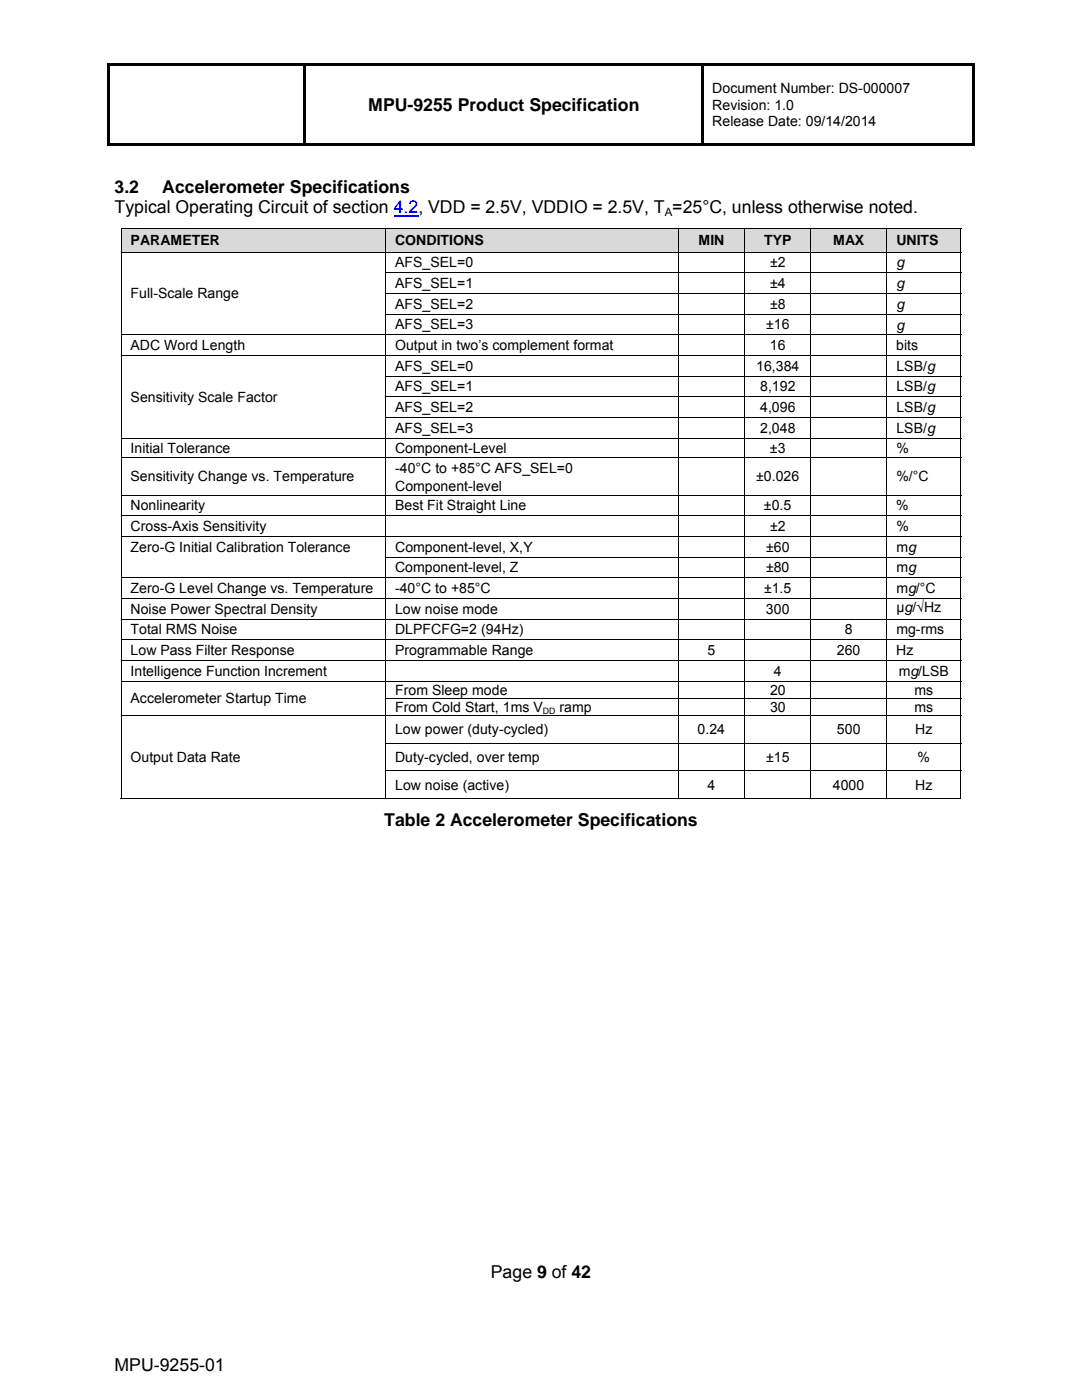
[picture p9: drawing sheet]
<svg xmlns="http://www.w3.org/2000/svg" width="216mm" height="279mm" viewBox="0 0 216 279" stroke-linecap="round" stroke-linejoin="round" font-family="sans-serif">
<defs><g id="words">
<g font-size="3.5">
<text x="73.5" y="22.2">MPU-9255 Product Specification</text>
<text x="22.9" y="38.6">3.2</text>
<text x="32.4" y="38.6">Accelerometer Specifications</text>
<text x="22.9" y="42.6">Typical Operating Circuit of section 4.2, VDD = 2.5V, VDDIO = 2.5V, T =25°C, unless otherwise noted.</text>
<text x="76.7" y="164.9">Table 2 Accelerometer Specifications</text>
<text x="97.9" y="255.1">Page 9 of 42</text>
<text x="22.9" y="273.7">MPU-9255-01</text>
</g>
<g font-size="2.8">
<text x="142.1" y="18.6">Document Number: DS-000007</text>
<text x="142.1" y="21.9">Revision: 1.0</text>
<text x="142.1" y="25.1">Release Date: 09/14/2014</text>
<text x="26.1" y="48.9">PARAMETER</text>
<text x="78.8" y="48.9">CONDITIONS</text>
<text x="78.8" y="53.4">AFS_SEL=0</text>
<text x="139.4" y="48.9">MIN</text>
<text x="152.5" y="48.9">TYP</text>
<text x="153.6" y="53.4">±2</text>
<text x="166.2" y="48.9">MAX</text>
<text x="178.9" y="48.9">UNITS</text>
<text x="178.9" y="53.4">g</text>
<text x="26.1" y="59.6">Full-Scale Range</text>
<text x="78.8" y="57.5">AFS_SEL=1</text>
<text x="153.6" y="57.5">±4</text>
<text x="178.9" y="57.5">g</text>
<text x="78.8" y="61.6">AFS_SEL=2</text>
<text x="78.8" y="65.7">AFS_SEL=3</text>
<text x="152.9" y="65.7">±16</text>
<text x="153.6" y="61.6">±8</text>
<text x="178.9" y="61.6">g</text>
<text x="178.9" y="65.8">g</text>
<text x="26.1" y="69.9">ADC Word Length</text>
<text x="78.8" y="69.9">Output in two’s complement format</text>
<text x="153.6" y="69.9">16</text>
<text x="178.8" y="69.9">bits</text>
<text x="78.8" y="74">AFS_SEL=0</text>
<text x="150.9" y="74">16,384</text>
<text x="178.9" y="74">LSB/g</text>
<text x="26.1" y="80.2">Sensitivity Scale Factor</text>
<text x="78.8" y="78.1">AFS_SEL=1</text>
<text x="78.8" y="82.3">AFS_SEL=2</text>
<text x="151.7" y="78.1">8,192</text>
<text x="151.7" y="82.3">4,096</text>
<text x="178.9" y="78.1">LSB/g</text>
<text x="178.9" y="82.3">LSB/g</text>
<text x="78.8" y="86.4">AFS_SEL=3</text>
<text x="151.7" y="86.4">2,048</text>
<text x="178.9" y="86.4">LSB/g</text>
<text x="26.1" y="90.3">Initial Tolerance</text>
<text x="26.1" y="96">Sensitivity Change vs. Temperature</text>
<text x="78.8" y="90.3">Component-Level</text>
<text x="78.8" y="94.3">-40°C to +85°C AFS_SEL=0</text>
<text x="153.6" y="90.3">±3</text>
<text x="178.9" y="90.3">%</text>
<text x="26.1" y="101.8">Nonlinearity</text>
<text x="78.8" y="101.8">Best Fit Straight Line</text>
<text x="78.8" y="97.9">Component-level</text>
<text x="150.9" y="96">±0.026</text>
<text x="152.4" y="101.8">±0.5</text>
<text x="178.8" y="101.8">%</text>
<text x="178.9" y="96">%/°C</text>
<text x="26.1" y="106">Cross-Axis Sensitivity</text>
<text x="153.7" y="106">±2</text>
<text x="178.9" y="106">%</text>
<text x="26.1" y="110.1">Zero-G Initial Calibration Tolerance</text>
<text x="78.8" y="110.1">Component-level, X,Y</text>
<text x="152.9" y="110.1">±60</text>
<text x="178.9" y="110.1">mg</text>
<text x="26.1" y="118.3">Zero-G Level Change vs. Temperature</text>
<text x="78.8" y="118.3">-40°C to +85°C</text>
<text x="78.8" y="114.2">Component-level, Z</text>
<text x="152.5" y="118.3">±1.5</text>
<text x="152.9" y="114.2">±80</text>
<text x="178.9" y="118.3">mg/°C</text>
<text x="178.9" y="114.2">mg</text>
<text x="26.1" y="122.5">Noise Power Spectral Density</text>
<text x="78.8" y="122.5">Low noise mode</text>
<text x="152.8" y="122.5">300</text>
<text x="178.9" y="122.1">µg/√Hz</text>
<text x="26.1" y="126.6">Total RMS Noise</text>
<text x="26.1" y="130.7">Low Pass Filter Response</text>
<text x="78.8" y="130.7">Programmable Range</text>
<text x="78.8" y="126.6">DLPFCFG=2 (94Hz)</text>
<text x="141.2" y="130.7">5</text>
<text x="167" y="130.7">260</text>
<text x="168.6" y="126.6">8</text>
<text x="178.9" y="130.7">Hz</text>
<text x="178.9" y="126.6">mg-rms</text>
<text x="26.1" y="134.9">Intelligence Function Increment</text>
<text x="154.4" y="134.9">4</text>
<text x="179.3" y="134.9">mg/LSB</text>
<text x="26.1" y="140.4">Accelerometer Startup Time</text>
<text x="78.8" y="142.1">From Cold Start, 1ms V</text>
<text x="78.8" y="138.6">From Sleep mode</text>
<text x="111.7" y="142.1">ramp</text>
<text x="153.6" y="138.6">20</text>
<text x="153.7" y="142.1">30</text>
<text x="182.5" y="138.6">ms</text>
<text x="182.5" y="142.1">ms</text>
<text x="78.8" y="146.5">Low power (duty-cycled)</text>
<text x="139.2" y="146.5">0.24</text>
<text x="167" y="146.5">500</text>
<text x="182.6" y="146.5">Hz</text>
<text x="26.1" y="152.1">Output Data Rate</text>
<text x="78.8" y="152.1">Duty-cycled, over temp</text>
<text x="152.9" y="152.1">±15</text>
<text x="183.1" y="152.1">%</text>
<text x="78.8" y="157.6">Low noise (active)</text>
<text x="141.2" y="157.6">4</text>
<text x="166.2" y="157.6">4000</text>
<text x="182.6" y="157.6">Hz</text>
</g>
<text font-size="2.3" x="132.6" y="43.1">A</text>
<text font-size="1.8" x="108.3" y="142.4">DD</text>
</g></defs>
<path d="M21.4 12.7h.5v.5h-.5zM21.4 12.7h173.1v.5h-173.1zM193.9 12.7h.6v.5h-.6zM21.4 13.2h.5v15.9h-.5zM21.4 28.6h39.2v.5h-39.2zM60.6 13.2h.5v15.9h-.5zM61.1 28.6h78.9v.5h-78.9zM140 13.2h.5v15.9h-.5zM140.5 28.6h53.4v.5h-53.4zM193.9 13.2h.6v15.9h-.6zM193.9 28.6h.6v.5h-.6z" fill="#000"/>
<path d="M78.6 43.1h4.9" fill="none" stroke="#00f" stroke-width=".25"/>
<g fill="#d9d9d9">
<path d="M24.2 45.6h52.7v4.6h-52.7z"/>
<path d="M26.1 45.6h48.9v4.6h-48.9z"/>
<path d="M77 45.6h58.3v4.6h-58.3z"/>
<path d="M78.8 45.6h54.6v4.6h-54.6z"/>
<path d="M135.3 45.6h13.3v4.6h-13.3z"/>
<path d="M137.2 45.6h9.5v4.6h-9.5z"/>
<path d="M148.7 45.6h13v4.6h-13z"/>
<path d="M150.6 45.6h9.3v4.6h-9.3z"/>
<path d="M161.8 45.6h15.1v4.6h-15.1z"/>
<path d="M163.7 45.6h11.3v4.6h-11.3z"/>
<path d="M177 45.6h14.7v4.6h-14.7z"/>
<path d="M178.9 45.6h10.9v4.6h-10.9z"/>
</g>
<g fill="#000">
<path d="M24.1 50.2h.1v.2h-.1zM24.1 54.4h.1v.1h-.1zM24.1 58.5h.1v.2h-.1zM24.1 45.5l.1 .1zM191.7 45.5l.1 .1zM24.1 62.6h.1v.2h-.1zM24.1 75h.1v.2h-.1zM24.1 79.1h.1v.2h-.1zM24.1 83.3h.1v.1h-.1zM24.1 111.1h.1v.2h-.1zM24.1 139.3h.1v.2h-.1zM24.1 148.3h.1v.1h-.1z"/>
<path d="M24.1 153.8h.1v.1h-.1zM191.7 159.3h.1v.2h-.1z"/>
</g>
<g fill="none" stroke="#000" stroke-width=".2">
<path d="M24.1 50.3h167.7M24.1 45.6h167.7M24.2 45.6v4.6M24.2 50.4v4M24.2 54.5v4M24.2 58.7v3.9M76.9 54.5h114.9M76.9 58.6h114.9M76.9 45.6v4.6M76.9 50.4v4M76.9 54.5v4M76.9 58.7v3.9"/>
<path d="M135.3 45.6v4.6M135.3 50.4v4M135.3 54.5v4M135.3 58.7v3.9M148.7 45.6v4.6M148.7 50.4v4M148.7 54.5v4M148.7 58.7v3.9M161.8 45.6v4.6M161.8 50.4v4M161.8 54.5v4M161.8 58.7v3.9"/>
<path d="M177 50.4v4M177 54.5v4M177 58.7v3.9M177 45.6v4.6M191.7 45.6v4.6M191.7 50.4v4M191.7 54.5v4M191.7 58.7v3.9M24.1 66.8h167.7M24.1 71h167.7M24.2 62.8v4M24.2 66.9v4"/>
<path d="M24.2 71.1v3.9M24.2 75.2v3.9M24.2 79.3v4M76.9 62.7h114.9M76.9 75.1h114.9M76.9 79.2h114.9M76.9 62.8v4M76.9 66.9v4M76.9 71.1v3.9M76.9 75.2v3.9M76.9 79.3v4M135.3 62.8v4"/>
<path d="M135.3 66.9v4M135.3 71.1v3.9M135.3 75.2v3.9M135.3 79.3v4M148.7 62.8v4M148.7 66.9v4M148.7 71.1v3.9M148.7 75.2v3.9M148.7 79.3v4M161.8 62.8v4M161.8 66.9v4M161.8 71.1v3.9"/>
<path d="M161.8 75.2v3.9M161.8 79.3v4M177 62.8v4M177 66.9v4M177 71.1v3.9M177 75.2v3.9M177 79.3v4M191.7 62.8v4M191.7 66.9v4M191.7 71.1v3.9M191.7 75.2v3.9M191.7 79.3v4"/>
<path d="M24.1 87.5h167.7M24.1 91.2h167.7M24.1 98.8h167.7M24.2 83.4v4M24.2 87.6v3.6M24.2 91.3v7.4M24.2 98.9v3.9M76.9 83.4h114.9M76.9 83.4v4M76.9 87.6v3.6M76.9 91.3v7.4M76.9 98.9v3.9"/>
<path d="M135.3 83.4v4M135.3 87.6v3.6M135.3 91.3v7.4M135.3 98.9v3.9M148.7 83.4v4M148.7 87.6v3.6M148.7 91.3v7.4M148.7 98.9v3.9M161.8 83.4v4M161.8 87.6v3.6M161.8 91.3v7.4M161.8 98.9v3.9"/>
<path d="M177 83.4v4M177 87.6v3.6M177 91.3v7.4M177 98.9v3.9M191.7 83.4v4M191.7 87.6v3.6M191.7 91.3v7.4M191.7 98.9v3.9M24.1 102.9h167.7M24.1 107.1h167.7M24.1 115.3h167.7M24.1 119.4h167.7"/>
<path d="M24.2 103v4M24.2 107.1v4M24.2 111.3v3.9M24.2 115.4v4M24.2 119.5v4M76.9 111.2h114.9M76.9 103v4M76.9 107.1v4M76.9 111.3v3.9M76.9 115.4v4M76.9 119.5v4M135.3 103v4"/>
<path d="M135.3 107.1v4M135.3 111.3v3.9M135.3 115.4v4M135.3 119.5v4M148.7 103v4M148.7 107.1v4M148.7 111.3v3.9M148.7 115.4v4M148.7 119.5v4M161.8 103v4M161.8 107.1v4M161.8 111.3v3.9"/>
<path d="M161.8 115.4v4M161.8 119.5v4M177 103v4M177 107.1v4M177 111.3v3.9M177 115.4v4M177 119.5v4M191.7 103v4M191.7 107.1v4M191.7 111.3v3.9M191.7 115.4v4M191.7 119.5v4"/>
<path d="M24.1 123.6h167.7M24.1 127.7h167.7M24.1 131.8h167.7M24.1 136h167.7M24.2 123.7v3.9M24.2 127.8v3.9M24.2 131.9v4M24.2 136v3.3M24.2 139.5v3.2M76.9 139.4h114.9M76.9 123.7v3.9M76.9 127.8v3.9"/>
<path d="M76.9 131.9v4M76.9 136v3.3M76.9 139.5v3.2M135.3 123.7v3.9M135.3 127.8v3.9M135.3 131.9v4M135.3 136v3.3M135.3 139.5v3.2M148.7 123.7v3.9M148.7 127.8v3.9M148.7 131.9v4M148.7 136v3.3"/>
<path d="M148.7 139.5v3.2M161.8 123.7v3.9M161.8 127.8v3.9M161.8 131.9v4M161.8 136v3.3M161.8 139.5v3.2M177 123.7v3.9M177 127.8v3.9M177 131.9v4M177 136v3.3M177 139.5v3.2M191.7 123.7v3.9"/>
<path d="M191.7 127.8v3.9M191.7 131.9v4M191.7 136v3.3M191.7 139.5v3.2M24.1 142.8h167.7M24.1 159.4h52.8M24.2 142.9v5.4M24.2 148.4v5.4M24.2 153.9v5.6M76.9 148.3h114.9M76.9 153.9h114.9M76.9 142.9v5.4"/>
<path d="M76.9 148.4v5.4M76.9 153.9v5.6M77 159.4h58.2M135.3 142.9v5.4M135.3 148.4v5.4M135.3 153.9v5.6M135.4 159.4h13.2M148.7 142.9v5.4M148.7 148.4v5.4M148.7 153.9v5.6M148.7 159.4h13M161.8 142.9v5.4"/>
<path d="M161.8 148.4v5.4M161.8 153.9v5.6M161.9 159.4h15M177 142.9v5.4M177 148.4v5.4M177 153.9v5.6M177 159.4h14.7M191.7 142.9v5.4M191.7 148.4v5.4M191.7 153.9v5.6"/>
</g>
<use href="#words"/>
</svg>
